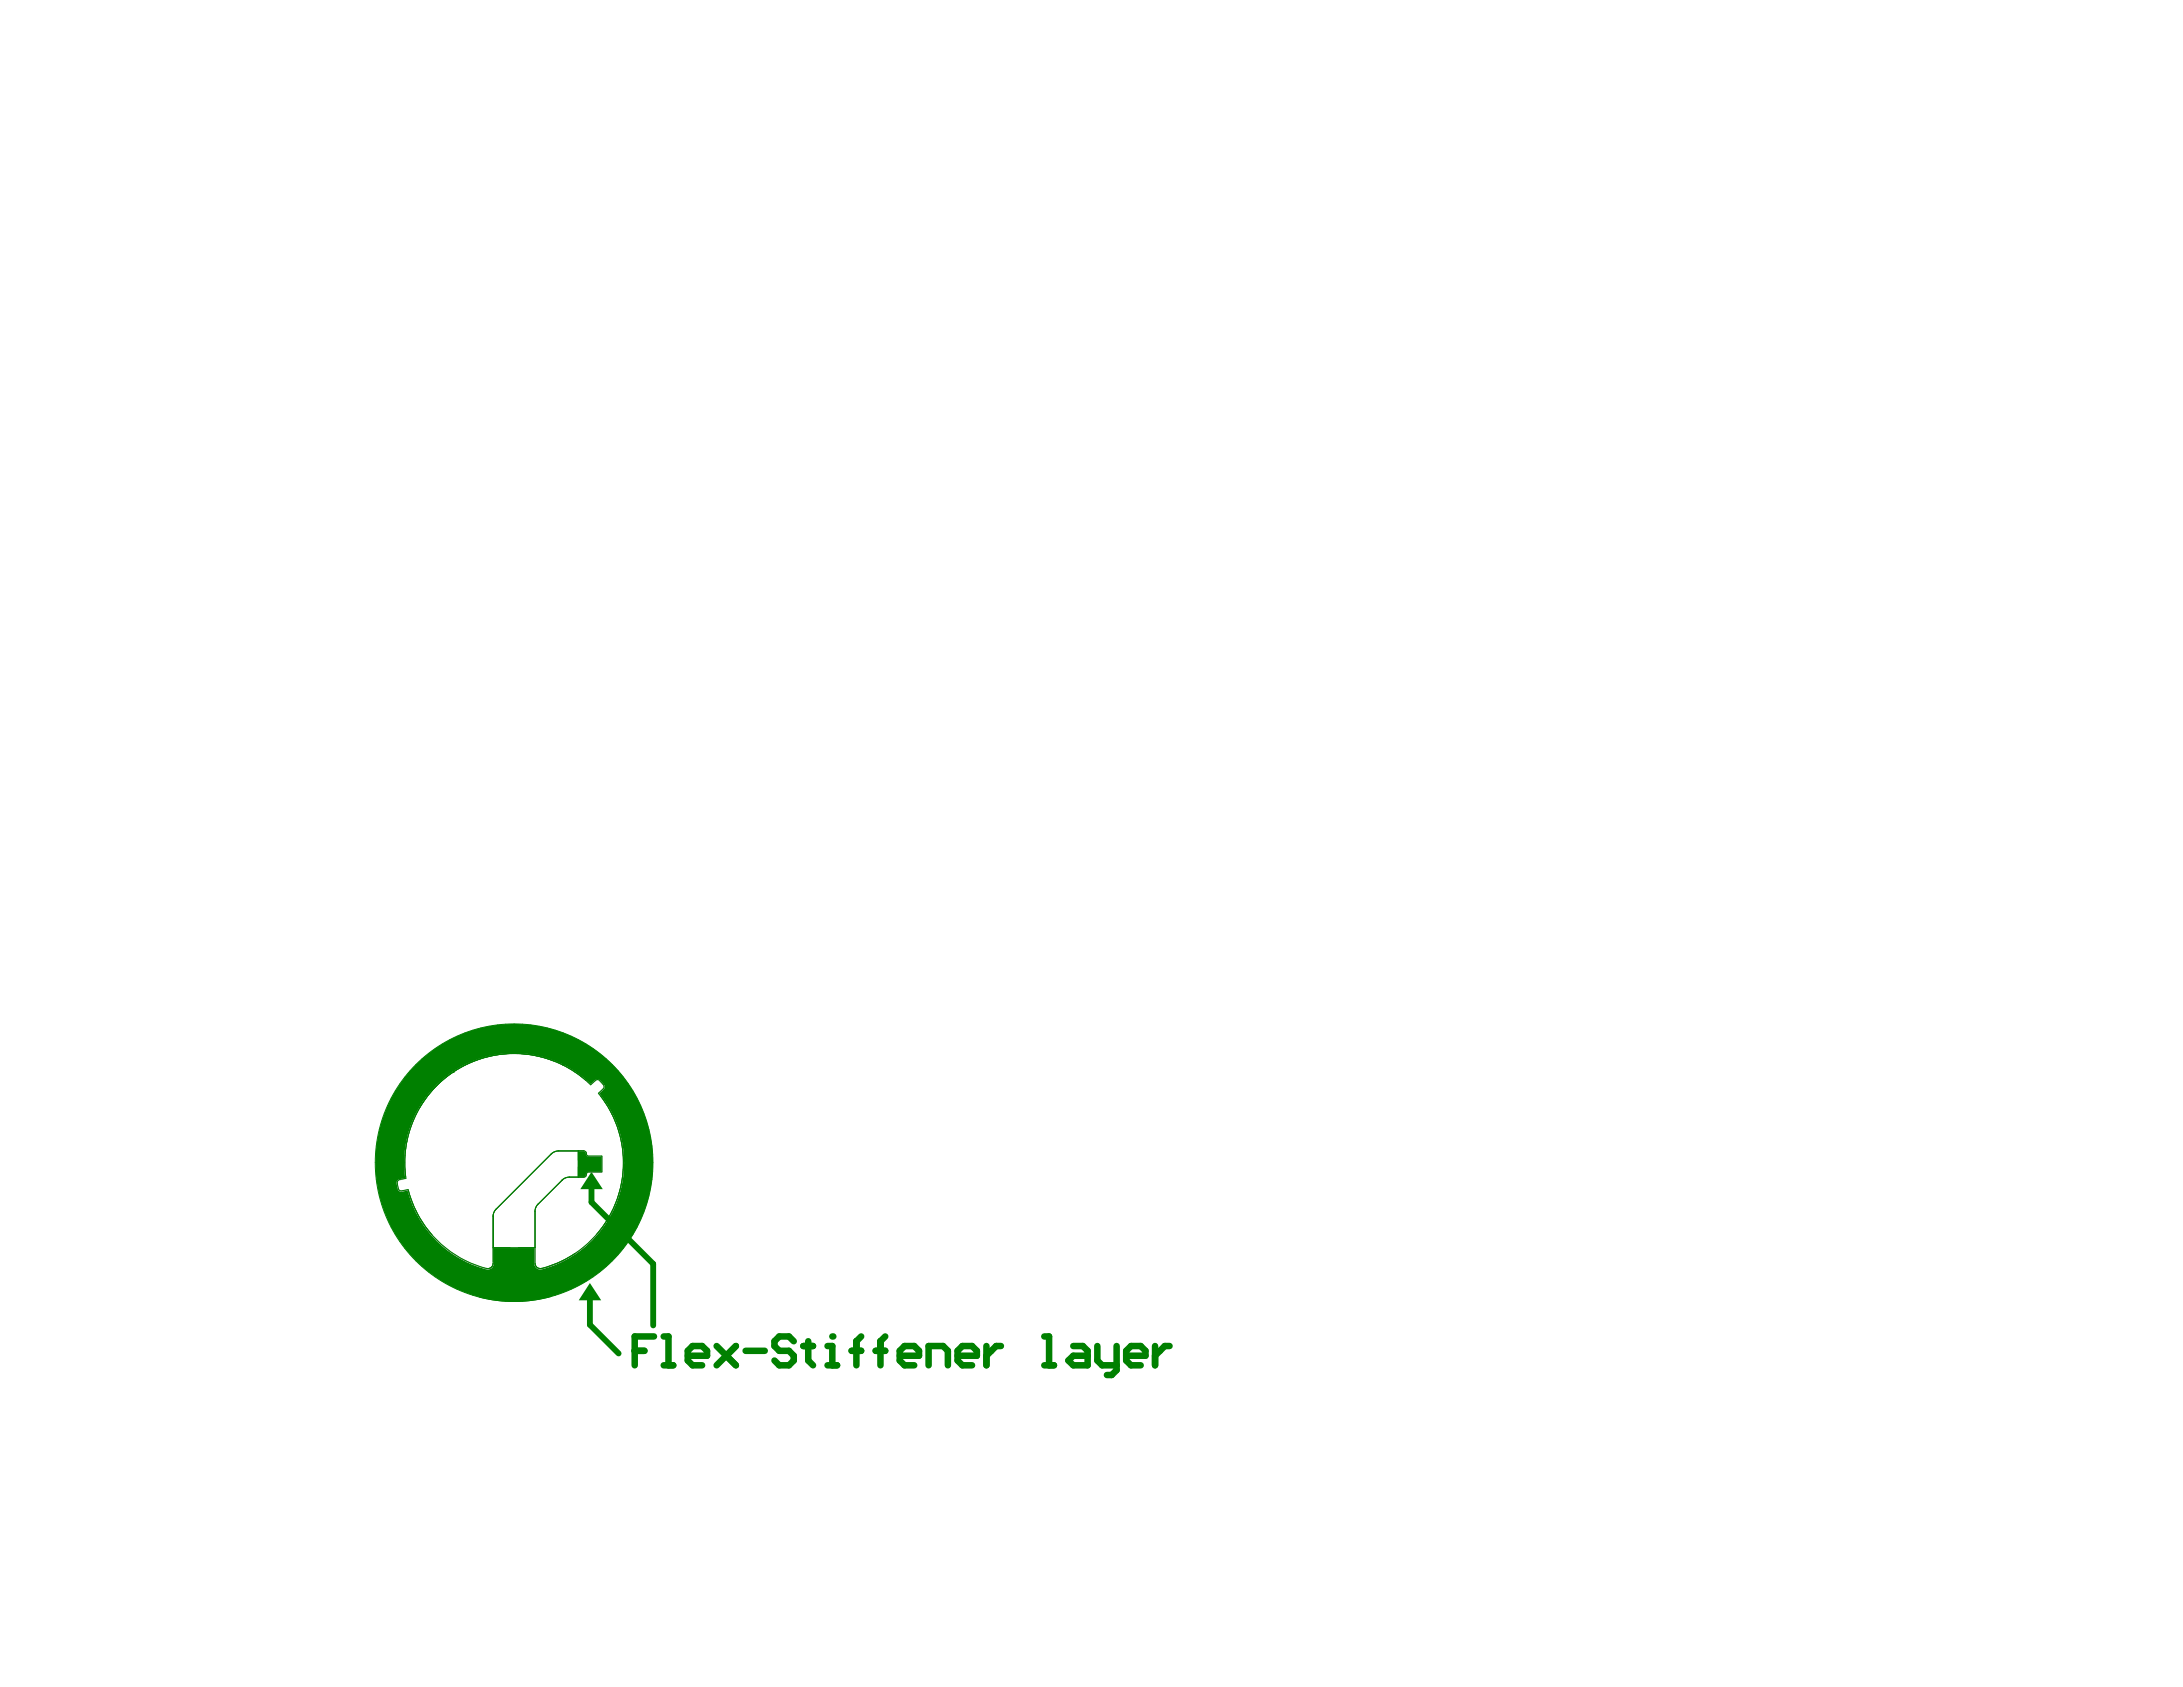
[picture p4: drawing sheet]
<svg xmlns="http://www.w3.org/2000/svg" width="279mm" height="216mm" viewBox="0 0 279 216" stroke-linecap="round" stroke-linejoin="round" font-family="sans-serif">
<g fill="#008000">
<path d="M75.5 164.2l1.4 2.2h-2.8z"/>
<path d="M75.7 150l1.5 2.2h-2.9z"/>
<path d="M74 147.2h.7a.42 .42 0 0 1 .4 .5l.3 .2 1.7 .1v2h-1.7l-.3 .2a.4 .4 0 0 1-.4 .5h-.7z"/>
<path d="M48 148.8a17.8 17.8 0 0 1 35.6 0 17.8 17.8 0 0 1-35.6 0zM55.8 138.9a14.1 14.1 0 0 0-3.9 11.9l-1 .2-.1 .4v.4l.1 .4 .3 .3 1-.1a14 14 0 0 0 10.2 10.1 .76 .76 0 0 0 .8-.8v-1.9v-.1h5.1l.1 .1v1.9a.77 .77 0 0 0 1 .7 14.1 14.1 0 0 0 7.3-22.5l.6-.5a.48 .48 0 0 0 0-.6l-.5-.5a.45 .45 0 0 0-.7-.1l-.5 .5a14.1 14.1 0 0 0-19.8 .2z"/>
</g>
<path d="M55.9 138.9a14 14 0 0 1 16.1-2.6 14.1 14.1 0 0 1 3.6 2.5l.6-.5a.39 .39 0 0 1 .6 0l.4 .5a.39 .39 0 0 1 0 .6l-.6 .5a14 14 0 0 1-3 20.6l-1.6 .9-2.6 .9a.68 .68 0 0 1-.9-.6v-6.6a1.38 1.38 0 0 1 .4-1l3-3a1.38 1.38 0 0 1 1-.4h1.8a.3 .3 0 0 0 .3-.4 .32 .32 0 0 1 .4-.3h1.6v-2h-1.6a.32 .32 0 0 1-.3-.3 .35 .35 0 0 0-.4-.4h-3.2a1.3 1.3 0 0 0-1 .4l-7 7.1a1.3 1.3 0 0 0-.4 .9v6a.66 .66 0 0 1-.9 .6 14 14 0 0 1-10-10l-.7 .1a.36 .36 0 0 1-.5-.3l-.1-.3a.61 .61 0 0 1 .2-.8l.8-.2a13.9 13.9 0 0 1 4-11.9z" fill="none" stroke="#808080" stroke-width=".13"/>
<g fill="none" stroke="#008000" stroke-width=".13">
<path d="M58 137.2h.1M72 136.2h.1M76.2 138.3l-.6 .5M77.2 139.4l-.6 .5M51.9 150.8l-.7 .1M52.2 152.2l-.7 .2M63.1 159.7h5.4M63.1 155.5v6.2M68.5 155v6.7M70.5 147.7l-7 7M71.5 147.3h3.2M71.9 151l-3 3.1"/>
<path d="M72.9 150.6h1.8M74 147.3v3.4M75.4 148h1.6v2h-1.6M66 160.7h1.8v2.1h-1.8zM66.5 161.7h.7M66.9 161.4v.7M72 161.3h.1"/>
</g>
<path d="M75.7 151.3v2.6l7.9 7.8v7.9M75.5 165.5v4l3.7 3.7" fill="none" stroke="#008000" stroke-width=".75"/>
<g fill="none" stroke="#008000" stroke-width=".83">
<path d="M81.2 172.9h1.3M83.7 171h-2.5v3.7M84.9 171h.7v3.7M84.9 174.7h1.3M88 173.5h2.5v-.6l-.6-.6h-1.3l-.6 .6v1.2l.6 .6h1.3M91.7 172.3l2.5 2.4M93 173.5l1.2-1.2-2.5 2.4M95.4 172.9h2.5M101.6 171.7l-.6-.7h-1.3l-.6 .7v.6l.6 .6h1.3l.6 .6v.6l-.6 .6h-1.3l-.6-.6M102.8 172.3h1.3M103.4 171.7v2.4l.7 .6M105.9 174.7h1.2"/>
<path d="M105.9 172.3h.6v2.4"/>
</g>
<circle cx="106.5" cy="171" r=".42" fill="#008000"/>
<g fill="none" stroke="#008000" stroke-width=".83">
<path d="M109 172.9h1.2M110.2 171l-.6 .7v3M112.1 172.9h1.2M113.3 171l-.6 .7v3M115.2 173.5h2.4v-.6l-.6-.6h-1.2l-.6 .6v1.2l.6 .6h1.2M118.8 174.7v-2.4h1.9l.6 .6v1.8M122.6 173.5h2.4v-.6l-.6-.6h-1.2l-.6 .6v1.2l.6 .6h1.2M126.3 172.3v2.4M128.1 172.3h-.6l-1.2 1.2M133.7 174.7h1.2M133.7 171h.6v3.7M137.4 172.3h1.2l.6 .6v1.8h-1.8l-.7-.6 .7-.6h1.8"/>
<path d="M140.4 172.3v1.8l.7 .6h1.8M142.9 172.3v3l-.6 .7h-.6M144.1 173.5h2.5v-.6l-.6-.6h-1.2l-.7 .6v1.2l.7 .6h1.2M147.8 172.3v2.4M149.7 172.3h-.6l-1.3 1.2"/>
</g>
<g fill="none" stroke="#008000" stroke-width=".13">
<path d="M58 137.2a14 14 0 0 0-6.1 13.4M58 137.2a14 14 0 0 0-6 13.6M59.6 136.3l-1.6 .9M59.6 136.3a14 14 0 0 1 12.4 0M70.9 135.8a14 14 0 0 0-17.3 6.1M72 136.3a14 14 0 0 0-12.4 0M72 136.3l1.6 .9M73.6 137.2l1.4 1.1M73.6 137.2l2 1.6M76.2 138.3a.45 .45 0 0 1 .7 .2 .67 .67 0 0 1 .3 .9M76.6 139.9a14 14 0 0 1-4.6 21.4M51.2 151a.47 .47 0 0 0-.3 .6 .66 .66 0 0 0 .5 .8"/>
<path d="M52.2 152.2a13.8 13.8 0 0 0 10.2 10.1 .66 .66 0 0 0 .7-.6M52.3 152.4a14 14 0 0 0 3 5.6M63.5 154.7a1.34 1.34 0 0 0-.4 1M68.9 154.1a1.34 1.34 0 0 0-.4 .9M71.5 147.3a1.34 1.34 0 0 0-1 .4M72.9 150.6a1.34 1.34 0 0 0-1 .4M74.7 147.3h.2l.2 .3M75 147.6l.1 .2 .3 .2M75.1 150.3l-.1 .2-.3 .1M75.4 150h-.2l-.2 .3M76.9 140.3a14 14 0 0 1-.6 17.7M70.5 165.9a17.8 17.8 0 0 1-9.2 .1"/>
<path d="M72 161.3l-1.8 .8a1.78 1.78 0 0 1-1.4 .2l-.2-.2-.1-.4M72 161.3l-1.3 .6-1.4 .4"/>
<circle cx="55" cy="137.1" r=".48"/>
<circle cx="78" cy="138.6" r=".48"/>
<circle cx="53.6" cy="159" r=".48"/>
<circle cx="65.8" cy="148.8" r="17.8"/>
<circle cx="76.5" cy="160.5" r=".48"/>
</g>
</svg>
